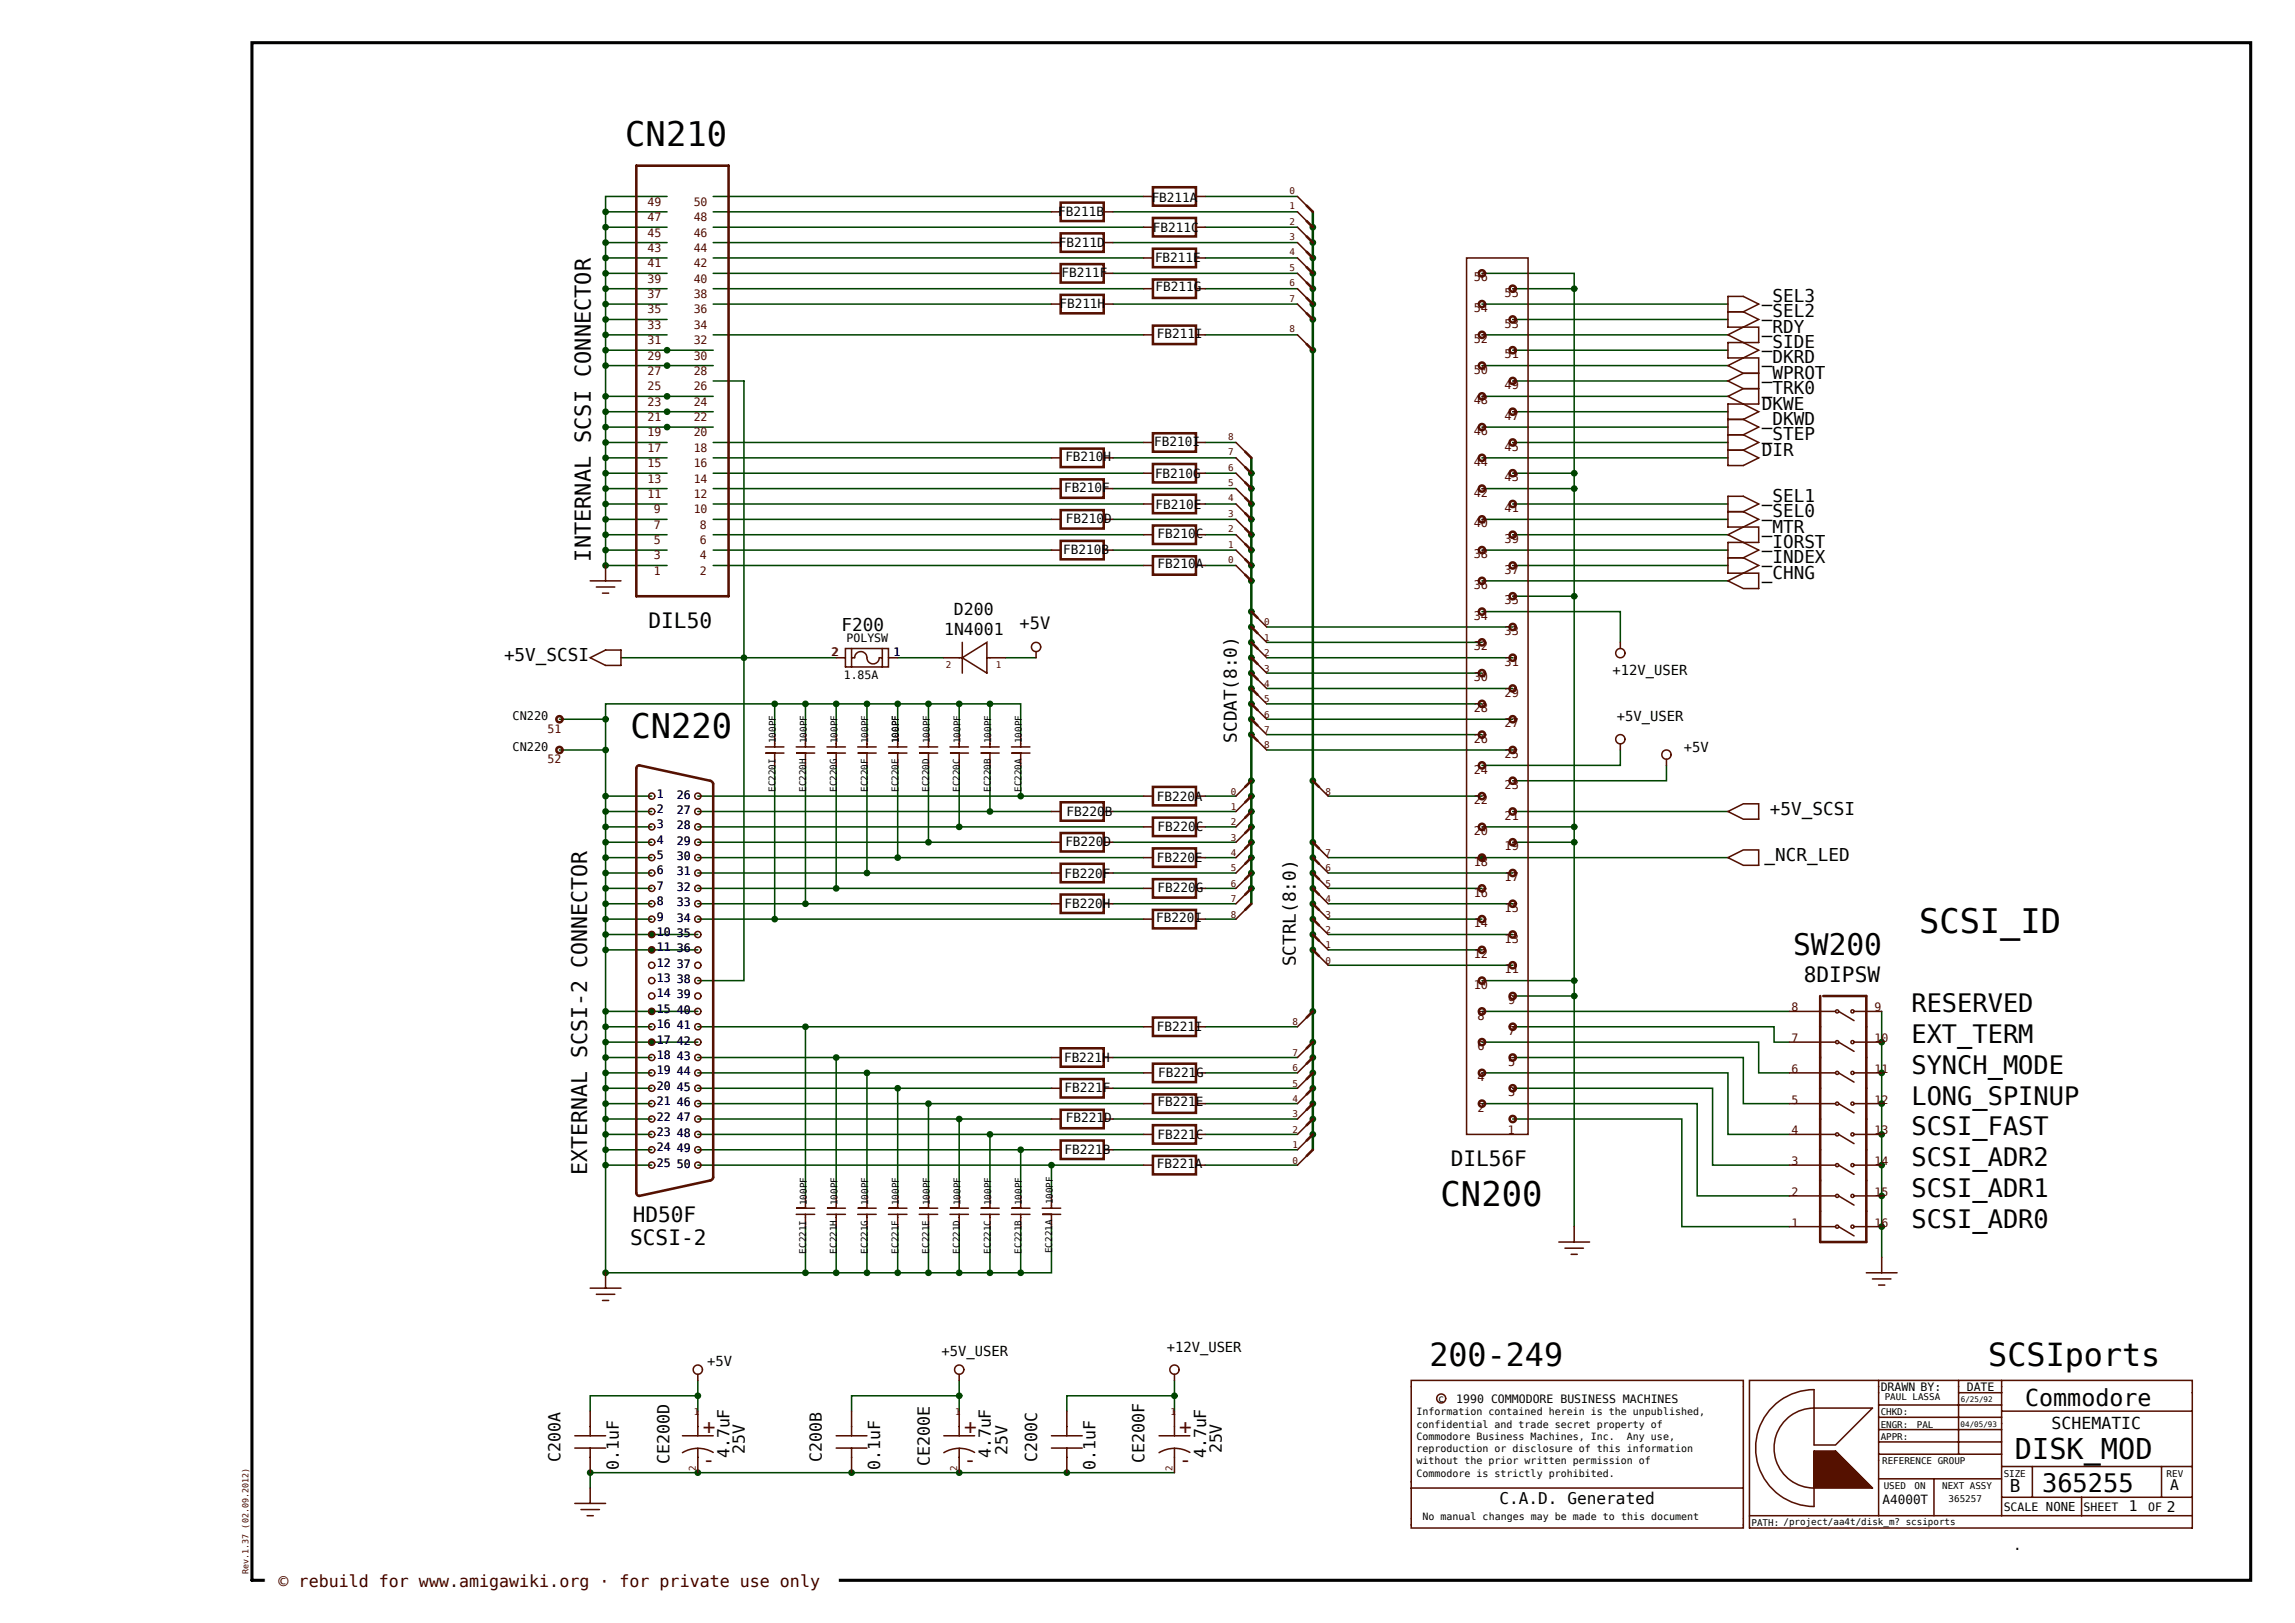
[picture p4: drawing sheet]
<svg xmlns="http://www.w3.org/2000/svg" width="420mm" height="297mm" viewBox="0 0 420 297" stroke-linecap="round" stroke-linejoin="round" font-family="sans-serif">
<defs><g id="words">
<g font-size="6.2">
<text x="114.4" y="26.8">CN210</text>
<text x="115.4" y="135.1">CN220</text>
<text x="351.2" y="170.7">SCSI_ID</text>
<text x="263.6" y="220.7">CN200</text>
</g>
<g font-size="5.8">
<text x="261.6" y="250">200-249</text>
<text x="363.9" y="250">SCSIports</text>
</g>
<text font-size="5.4" x="328.1" y="174.8">SW200</text>
<text font-size="5.2" x="368.7" y="267">DISK_MOD</text>
<g font-size="4.6">
<text x="349.8" y="185.3">RESERVED</text>
<text x="349.8" y="190.9">EXT_TERM</text>
<text x="349.8" y="196.5">SYNCH_MODE</text>
<text x="349.8" y="202.1">LONG_SPINUP</text>
<text x="349.8" y="207.8">SCSI_FAST</text>
<text x="349.8" y="213.4">SCSI_ADR2</text>
<text x="349.8" y="219">SCSI_ADR1</text>
<text x="349.8" y="224.7">SCSI_ADR0</text>
<text x="373.7" y="273.1">365255</text>
</g>
<text font-size="4.3" x="370.6" y="257.3">Commodore</text>
<text font-size="4" x="108.2" y="102.8" transform="rotate(-90 108.2 102.8)">INTERNAL SCSI CONNECTOR</text>
<g font-size="3.9">
<text x="118.7" y="114.9">DIL50</text>
<text x="330.1" y="179.6">8DIPSW</text>
<text x="107.5" y="215" transform="rotate(-90 107.5 215)">EXTERNAL SCSI-2 CONNECTOR</text>
<text x="265.5" y="213.4">DIL56F</text>
<text x="115.3" y="227.8">SCSI-2</text>
<text x="115.8" y="223.6">HD50F</text>
</g>
<g font-size="3.9" fill="#500">
<text x="128.6" y="262.4">+</text>
<text x="176.4" y="262.4">+</text>
<text x="215.8" y="262.4">+</text>
<text x="128.6" y="268.4">-</text>
<text x="176.4" y="268.4">-</text>
<text x="215.8" y="268.4">-</text>
</g>
<g font-size="3.2">
<text x="322.4" y="58.1">_SEL2</text>
<text x="322.4" y="55.3">_SEL3</text>
<text x="322.4" y="63.7">_SIDE</text>
<text x="322.4" y="60.9">_RDY</text>
<text x="322.4" y="69.3">_WPROT</text>
<text x="322.4" y="66.5">_DKRD</text>
<text x="322.4" y="77.8">_DKWD</text>
<text x="322.4" y="72.1">_TRK0</text>
<text x="322.4" y="75">DKWE</text>
<text x="322.4" y="83.4">DIR</text>
<text x="322.4" y="80.6">_STEP</text>
<text x="322.4" y="91.8">_SEL1</text>
<text x="322.4" y="94.7">_SEL0</text>
<text x="322.4" y="97.5">_MTR</text>
<text x="322.4" y="100.3">_IORST</text>
<text x="322.4" y="105.9">_CHNG</text>
<text x="322.4" y="103.1">_INDEX</text>
<text x="154" y="115.4">F200</text>
<text x="92.2" y="120.9">+5V_SCSI</text>
<text x="226.4" y="135.9" transform="rotate(-90 226.4 135.9)">SCDAT(8:0)</text>
<text x="323.9" y="149.1">+5V_SCSI</text>
<text x="322.9" y="157.5">_NCR_LED</text>
<text x="237.1" y="176.8" transform="rotate(-90 237.1 176.8)">SCTRL(8:0)</text>
<text x="367.8" y="273.1">B</text>
</g>
<text font-size="3.1" x="186.6" y="115.2">+5V</text>
<g font-size="3">
<text x="174.6" y="112.6">D200</text>
<text x="172.8" y="116.2">1N4001</text>
<text x="375.5" y="261.4">SCHEMATIC</text>
<text x="102.6" y="267.5" transform="rotate(-90 102.6 267.5)">C200A</text>
<text x="113.3" y="269" transform="rotate(-90 113.3 269)">0.1uF</text>
<text x="122.5" y="267.9" transform="rotate(-90 122.5 267.9)">CE200D</text>
<text x="133.5" y="266.9" transform="rotate(-90 133.5 266.9)">4.7uF</text>
<text x="136.3" y="266.1" transform="rotate(-90 136.3 266.1)">25V</text>
<text x="150.4" y="267.5" transform="rotate(-90 150.4 267.5)">C200B</text>
<text x="161.1" y="269" transform="rotate(-90 161.1 269)">0.1uF</text>
<text x="170.2" y="268.2" transform="rotate(-90 170.2 268.2)">CE200E</text>
<text x="181.4" y="266.9" transform="rotate(-90 181.4 266.9)">4.7uF</text>
<text x="184.4" y="266.2" transform="rotate(-90 184.4 266.2)">25V</text>
<text x="189.8" y="267.5" transform="rotate(-90 189.8 267.5)">C200C</text>
<text x="200.5" y="269" transform="rotate(-90 200.5 269)">0.1uF</text>
<text x="209.4" y="267.8" transform="rotate(-90 209.4 267.8)">CE200F</text>
<text x="220.7" y="266.9" transform="rotate(-90 220.7 266.9)">4.7uF</text>
<text x="223.6" y="266" transform="rotate(-90 223.6 266)">25V</text>
<text x="274.4" y="275.3">C.A.D. Generated</text>
</g>
<text font-size="3" fill="#300" x="51" y="290.4">© rebuild for www.amigawiki.org · for private use only</text>
<g font-size="2.7">
<text x="397.2" y="272.7">A</text>
<text x="389.6" y="276.6">1</text>
<text x="396.6" y="276.7">2</text>
</g>
<text font-size="2.6" x="368.4" y="283.7">.</text>
<g font-size="2.5">
<text x="295.1" y="123.6">+12V_USER</text>
<text x="295.9" y="132">+5V_USER</text>
<text x="308.1" y="137.6">+5V</text>
<text x="129.4" y="249.9">+5V</text>
<text x="172.3" y="248.1">+5V_USER</text>
<text x="213.5" y="247.4">+12V_USER</text>
</g>
<g font-size="2.3">
<text x="193.7" y="39.5">FB211B</text>
<text x="210.8" y="37">FB211A</text>
<text x="193.8" y="45.1">FB211D</text>
<text x="211" y="42.5">FB211C</text>
<text x="211.4" y="47.9">FB211E</text>
<text x="194.3" y="50.7">FB211F</text>
<text x="211.5" y="53.3">FB211G</text>
<text x="193.9" y="56.3">FB211H</text>
<text x="211.7" y="61.9">FB211I</text>
<text x="211.2" y="81.7">FB210I</text>
<text x="195" y="84.4">FB210H</text>
<text x="211.4" y="87.5">FB210G</text>
<text x="194.7" y="90.1">FB210F</text>
<text x="195.1" y="95.8">FB210D</text>
<text x="211.5" y="93.1">FB210E</text>
<text x="194.6" y="101.3">FB210B</text>
<text x="211.8" y="98.5">FB210C</text>
<text x="211.8" y="104">FB210A</text>
<text x="195.2" y="149.2">FB220B</text>
<text x="211.7" y="146.6">FB220A</text>
<text x="195" y="154.9">FB220D</text>
<text x="211.8" y="152">FB220C</text>
<text x="194.8" y="160.6">FB220F</text>
<text x="211.7" y="157.7">FB220E</text>
<text x="194.8" y="166.2">FB220H</text>
<text x="211.8" y="163.2">FB220G</text>
<text x="211.6" y="168.7">FB220I</text>
<text x="211.7" y="188.7">FB221I</text>
<text x="194.7" y="194.3">FB221H</text>
<text x="211.9" y="197.1">FB221G</text>
<text x="194.8" y="199.9">FB221F</text>
<text x="211.8" y="202.5">FB221E</text>
<text x="195.1" y="205.4">FB221D</text>
<text x="211.8" y="208.4">FB221C</text>
<text x="194.8" y="211.2">FB221B</text>
<text x="211.7" y="213.7">FB221A</text>
<text x="344.5" y="275.2">A4000T</text>
</g>
<g font-size="2.2" fill="#500">
<text x="269.7" y="51.5">56</text>
<text x="269.7" y="57.1">54</text>
<text x="275.3" y="59.9">53</text>
<text x="275.3" y="54.3">55</text>
<text x="269.7" y="62.8">52</text>
<text x="275.3" y="65.6">51</text>
<text x="269.7" y="68.4">50</text>
<text x="275.3" y="71.2">49</text>
<text x="269.7" y="74">48</text>
<text x="275.3" y="76.8">47</text>
<text x="269.7" y="79.6">46</text>
<text x="275.3" y="82.5">45</text>
<text x="269.7" y="85.3">44</text>
<text x="275.3" y="88.1">43</text>
<text x="269.7" y="90.9">42</text>
<text x="275.3" y="93.7">41</text>
<text x="269.7" y="96.5">40</text>
<text x="275.3" y="99.3">39</text>
<text x="269.7" y="107.8">36</text>
<text x="269.7" y="102.2">38</text>
<text x="275.3" y="105">37</text>
<text x="269.7" y="113.4">34</text>
<text x="275.3" y="110.6">35</text>
<text x="269.7" y="119">32</text>
<text x="275.3" y="116.2">33</text>
<text x="269.7" y="124.7">30</text>
<text x="275.3" y="121.9">31</text>
<text x="269.7" y="130.3">28</text>
<text x="275.3" y="127.5">29</text>
<text x="269.7" y="135.9">26</text>
<text x="275.3" y="133.1">27</text>
<text x="269.7" y="141.5">24</text>
<text x="275.3" y="138.7">25</text>
<text x="269.7" y="147.2">22</text>
<text x="275.3" y="144.4">23</text>
<text x="275.3" y="150">21</text>
<text x="269.7" y="152.8">20</text>
<text x="275.3" y="155.6">19</text>
<text x="269.7" y="158.4">18</text>
<text x="275.3" y="161.2">17</text>
<text x="269.7" y="164.1">16</text>
<text x="275.3" y="166.9">15</text>
<text x="269.7" y="169.7">14</text>
<text x="275.3" y="172.5">13</text>
<text x="269.7" y="175.3">12</text>
<text x="275.3" y="178.1">11</text>
<text x="269.7" y="180.9">10</text>
<text x="276" y="183.8">9</text>
<text x="270.4" y="186.6">8</text>
<text x="276" y="189.4">7</text>
<text x="270.4" y="197.8">4</text>
<text x="270.4" y="192.2">6</text>
<text x="276" y="195">5</text>
<text x="270.4" y="203.4">2</text>
<text x="276" y="200.6">3</text>
</g>
<g font-size="2.2">
<text x="93.8" y="131.8">CN220</text>
<text x="93.8" y="137.4">CN220</text>
</g>
<g font-size="2.1" fill="#500">
<text x="118.5" y="37.7">49</text>
<text x="118.5" y="40.5">47</text>
<text x="127" y="40.5">48</text>
<text x="127" y="37.7">50</text>
<text x="118.5" y="43.3">45</text>
<text x="118.5" y="46.1">43</text>
<text x="127" y="46.1">44</text>
<text x="127" y="43.3">46</text>
<text x="118.5" y="48.9">41</text>
<text x="118.5" y="51.7">39</text>
<text x="127" y="51.7">40</text>
<text x="127" y="48.9">42</text>
<text x="118.5" y="54.5">37</text>
<text x="118.5" y="57.4">35</text>
<text x="127" y="57.4">36</text>
<text x="127" y="54.5">38</text>
<text x="118.5" y="60.2">33</text>
<text x="118.5" y="63">31</text>
<text x="118.5" y="65.8">29</text>
<text x="127" y="65.8">30</text>
<text x="127" y="63">32</text>
<text x="127" y="60.2">34</text>
<text x="118.5" y="71.4">25</text>
<text x="118.5" y="68.6">27</text>
<text x="127" y="68.6">28</text>
<text x="127" y="71.4">26</text>
<text x="118.5" y="74.2">23</text>
<text x="118.5" y="77.1">21</text>
<text x="127" y="77.1">22</text>
<text x="127" y="74.2">24</text>
<text x="118.5" y="79.9">19</text>
<text x="118.5" y="82.7">17</text>
<text x="127" y="82.7">18</text>
<text x="127" y="79.9">20</text>
<text x="118.5" y="85.5">15</text>
<text x="118.5" y="88.3">13</text>
<text x="127" y="88.3">14</text>
<text x="127" y="85.5">16</text>
<text x="118.5" y="91.1">11</text>
<text x="119.6" y="93.9">9</text>
<text x="127" y="93.9">10</text>
<text x="127" y="91.1">12</text>
<text x="119.6" y="99.6">5</text>
<text x="119.6" y="96.7">7</text>
<text x="128.1" y="96.7">8</text>
<text x="128.1" y="99.6">6</text>
<text x="119.6" y="105.2">1</text>
<text x="119.6" y="102.4">3</text>
<text x="128.1" y="102.4">4</text>
<text x="128.1" y="105.2">2</text>
<text x="152.1" y="120">2</text>
<text x="163.5" y="120">1</text>
<text x="100.2" y="134.1">51</text>
<text x="100.2" y="139.7">52</text>
<text x="120.2" y="146">1</text>
<text x="120.2" y="148.8">2</text>
<text x="123.9" y="148.9">27</text>
<text x="123.9" y="146.1">26</text>
<text x="120.2" y="151.6">3</text>
<text x="120.2" y="154.4">4</text>
<text x="123.9" y="151.8">28</text>
<text x="123.9" y="154.6">29</text>
<text x="120.2" y="157.2">5</text>
<text x="120.2" y="160">6</text>
<text x="123.9" y="157.4">30</text>
<text x="123.9" y="160.2">31</text>
<text x="120.2" y="162.8">7</text>
<text x="120.2" y="165.7">8</text>
<text x="123.9" y="165.8">33</text>
<text x="123.9" y="163">32</text>
<text x="120.2" y="168.5">9</text>
<text x="120.2" y="171.3">10</text>
<text x="123.9" y="171.5">35</text>
<text x="123.9" y="168.6">34</text>
<text x="120.2" y="174.1">11</text>
<text x="120.2" y="179.7">13</text>
<text x="120.2" y="176.9">12</text>
<text x="123.9" y="174.3">36</text>
<text x="123.9" y="179.9">38</text>
<text x="123.9" y="177.1">37</text>
<text x="120.2" y="185.4">15</text>
<text x="120.2" y="182.5">14</text>
<text x="123.9" y="185.5">40</text>
<text x="123.9" y="182.7">39</text>
<text x="327.9" y="185.1">8</text>
<text x="343" y="185.1">9</text>
<text x="120.2" y="188.2">16</text>
<text x="120.2" y="191">17</text>
<text x="123.9" y="191.1">42</text>
<text x="123.9" y="188.3">41</text>
<text x="327.9" y="190.7">7</text>
<text x="343" y="190.7">10</text>
<text x="120.2" y="193.8">18</text>
<text x="120.2" y="196.6">19</text>
<text x="123.9" y="194">43</text>
<text x="123.9" y="196.8">44</text>
<text x="327.9" y="196.4">6</text>
<text x="343" y="196.4">11</text>
<text x="120.2" y="199.4">20</text>
<text x="120.2" y="202.2">21</text>
<text x="123.9" y="199.6">45</text>
<text x="123.9" y="202.4">46</text>
<text x="327.9" y="202">5</text>
<text x="343" y="202">12</text>
<text x="120.2" y="205">22</text>
<text x="120.2" y="207.9">23</text>
<text x="123.9" y="208">48</text>
<text x="123.9" y="205.2">47</text>
<text x="275.9" y="207.6">1</text>
<text x="327.9" y="207.6">4</text>
<text x="343" y="207.6">13</text>
<text x="120.2" y="210.7">24</text>
<text x="120.2" y="213.5">25</text>
<text x="123.9" y="213.7">50</text>
<text x="123.9" y="210.8">49</text>
<text x="327.9" y="213.2">3</text>
<text x="343" y="213.2">14</text>
<text x="327.9" y="218.9">2</text>
<text x="343" y="218.9">15</text>
<text x="327.9" y="224.5">1</text>
<text x="343" y="224.5">16</text>
</g>
<g font-size="2.1">
<text x="154.9" y="117.5">POLYSW</text>
<text x="154.4" y="124.3">1.85A</text>
<text x="266.5" y="256.7">1990 COMMODORE BUSINESS MACHINES</text>
<text x="344.2" y="254.5">DRAWN BY:</text>
<text x="359.9" y="254.5">DATE</text>
<text x="366.7" y="276.4">SCALE NONE</text>
<text x="381.3" y="276.4">SHEET</text>
<text x="393.1" y="276.4">OF</text>
</g>
<g font-size="1.8">
<text x="263.2" y="256.5">c</text>
<text x="259.2" y="259">Information contained herein is the unpublished,</text>
<text x="259.2" y="261.2">confidential and trade secret property of</text>
<text x="259.2" y="263.5">Commodore Business Machines, Inc.</text>
<text x="297.7" y="263.5">Any use,</text>
<text x="259.2" y="265.7">reproduction or disclosure of this information</text>
<text x="259.2" y="268">without the prior written permission of</text>
<text x="259.2" y="270.2">Commodore is strictly prohibited.</text>
<text x="260.3" y="278.1">No manual changes may be made to this document</text>
</g>
<g font-size="1.7" fill="#500">
<text x="236" y="35.5">0</text>
<text x="236" y="41.1">2</text>
<text x="236" y="38.3">1</text>
<text x="236" y="46.7">4</text>
<text x="236" y="43.9">3</text>
<text x="236" y="52.4">6</text>
<text x="236" y="49.6">5</text>
<text x="236" y="55.2">7</text>
<text x="236" y="60.8">8</text>
<text x="224.7" y="83.3">7</text>
<text x="224.7" y="80.5">8</text>
<text x="224.7" y="88.9">5</text>
<text x="224.7" y="86.1">6</text>
<text x="224.7" y="94.6">3</text>
<text x="224.7" y="91.8">4</text>
<text x="224.7" y="100.2">1</text>
<text x="224.7" y="97.4">2</text>
<text x="224.7" y="103">0</text>
<text x="231.3" y="117.3">1</text>
<text x="231.3" y="114.5">0</text>
<text x="173.1" y="122.3">2</text>
<text x="182.2" y="122.3">1</text>
<text x="231.3" y="125.7">4</text>
<text x="231.3" y="122.9">3</text>
<text x="231.3" y="120.1">2</text>
<text x="231.3" y="131.3">6</text>
<text x="231.3" y="128.5">5</text>
<text x="231.3" y="137">8</text>
<text x="231.3" y="134.1">7</text>
<text x="225.3" y="148.2">1</text>
<text x="225.3" y="145.4">0</text>
<text x="242.6" y="145.4">8</text>
<text x="225.3" y="153.8">3</text>
<text x="225.3" y="151">2</text>
<text x="225.3" y="159.5">5</text>
<text x="225.3" y="156.7">4</text>
<text x="242.6" y="159.5">6</text>
<text x="242.6" y="156.7">7</text>
<text x="225.3" y="167.9">8</text>
<text x="225.3" y="165.1">7</text>
<text x="225.3" y="162.3">6</text>
<text x="242.6" y="167.9">3</text>
<text x="242.6" y="165.1">4</text>
<text x="242.6" y="162.3">5</text>
<text x="242.6" y="173.5">1</text>
<text x="242.6" y="170.7">2</text>
<text x="242.6" y="176.4">0</text>
<text x="236.5" y="187.6">8</text>
<text x="236.5" y="196">6</text>
<text x="236.5" y="193.2">7</text>
<text x="236.5" y="201.7">4</text>
<text x="236.5" y="198.9">5</text>
<text x="236.5" y="207.3">2</text>
<text x="236.5" y="204.5">3</text>
<text x="236.5" y="212.9">0</text>
<text x="236.5" y="210.1">1</text>
<text x="127" y="259">1</text>
<text x="174.8" y="259">1</text>
<text x="214.2" y="259">1</text>
<text x="127.3" y="269.1" transform="rotate(-90 127.3 269.1)">2</text>
<text x="175.2" y="269.1" transform="rotate(-90 175.2 269.1)">2</text>
<text x="214.6" y="269.1" transform="rotate(-90 214.6 269.1)">2</text>
</g>
<g font-size="1.7">
<text x="142" y="136" transform="rotate(-90 142 136)">100PF</text>
<text x="147.6" y="136" transform="rotate(-90 147.6 136)">100PF</text>
<text x="153.3" y="136" transform="rotate(-90 153.3 136)">100PF</text>
<text x="158.9" y="136" transform="rotate(-90 158.9 136)">100PF</text>
<text x="164.5" y="136" transform="rotate(-90 164.5 136)">100PF</text>
<text x="170.1" y="136" transform="rotate(-90 170.1 136)">100PF</text>
<text x="175.8" y="136" transform="rotate(-90 175.8 136)">100PF</text>
<text x="181.4" y="136" transform="rotate(-90 181.4 136)">100PF</text>
<text x="187" y="136" transform="rotate(-90 187 136)">100PF</text>
<text x="141.9" y="144.9" transform="rotate(-90 141.9 144.9)">EC220I</text>
<text x="147.5" y="144.9" transform="rotate(-90 147.5 144.9)">EC220H</text>
<text x="153.2" y="144.9" transform="rotate(-90 153.2 144.9)">EC220G</text>
<text x="158.8" y="144.9" transform="rotate(-90 158.8 144.9)">EC220F</text>
<text x="164.4" y="144.9" transform="rotate(-90 164.4 144.9)">EC220E</text>
<text x="170" y="144.9" transform="rotate(-90 170 144.9)">EC220D</text>
<text x="175.7" y="144.9" transform="rotate(-90 175.7 144.9)">EC220C</text>
<text x="181.3" y="144.9" transform="rotate(-90 181.3 144.9)">EC220B</text>
<text x="186.9" y="144.9" transform="rotate(-90 186.9 144.9)">EC220A</text>
<text x="147.6" y="220.5" transform="rotate(-90 147.6 220.5)">100PF</text>
<text x="153.3" y="220.5" transform="rotate(-90 153.3 220.5)">100PF</text>
<text x="158.9" y="220.5" transform="rotate(-90 158.9 220.5)">100PF</text>
<text x="164.5" y="220.5" transform="rotate(-90 164.5 220.5)">100PF</text>
<text x="170.1" y="220.5" transform="rotate(-90 170.1 220.5)">100PF</text>
<text x="175.8" y="220.5" transform="rotate(-90 175.8 220.5)">100PF</text>
<text x="181.4" y="220.5" transform="rotate(-90 181.4 220.5)">100PF</text>
<text x="187" y="220.5" transform="rotate(-90 187 220.5)">100PF</text>
<text x="192.7" y="220.4" transform="rotate(-90 192.7 220.4)">100PF</text>
<text x="147.5" y="229.4" transform="rotate(-90 147.5 229.4)">EC221I</text>
<text x="153.2" y="229.4" transform="rotate(-90 153.2 229.4)">EC221H</text>
<text x="158.8" y="229.4" transform="rotate(-90 158.8 229.4)">EC221G</text>
<text x="164.4" y="229.4" transform="rotate(-90 164.4 229.4)">EC221F</text>
<text x="170" y="229.4" transform="rotate(-90 170 229.4)">EC221E</text>
<text x="175.7" y="229.4" transform="rotate(-90 175.7 229.4)">EC221D</text>
<text x="181.3" y="229.4" transform="rotate(-90 181.3 229.4)">EC221C</text>
<text x="186.9" y="229.4" transform="rotate(-90 186.9 229.4)">EC221B</text>
<text x="192.6" y="229.3" transform="rotate(-90 192.6 229.3)">EC221A</text>
<text x="344.9" y="256.2">PAUL LASSA</text>
<text x="344.2" y="263.5">APPR:</text>
<text x="344.2" y="261.2">ENGR:</text>
<text x="344.2" y="259">CHKD:</text>
<text x="350.8" y="261.3">PAL</text>
<text x="344.5" y="268">REFERENCE GROUP</text>
<text x="344.7" y="272.5">USED</text>
<text x="350.4" y="272.5">ON</text>
<text x="355.4" y="272.5">NEXT ASSY</text>
<text x="356.6" y="274.9">365257</text>
<text x="366.7" y="270.2">SIZE</text>
<text x="396.5" y="270.2">REV</text>
<text x="320.5" y="279.2">PATH: /project/aa4t/disk_m? scsiports</text>
</g>
<text font-size="1.5" fill="#300" x="45.5" y="288" transform="rotate(-90 45.5 288)">Rev.1.37 (02.09.2012)</text>
<g font-size="1.4">
<text x="358.9" y="256.6">6/25/92</text>
<text x="358.8" y="261">04/05/93</text>
</g>
</g></defs>
<path d="M46.1 7.8h365.8v281.4h-365.8z" fill="#fff" stroke="#fff" stroke-width=".19"/>
<path d="M46.1 7.8h365.8v281.4h-365.8z" fill="none" stroke="#000" stroke-width=".56"/>
<g fill="#040" stroke="#040" stroke-width=".28">
<circle cx="240.3" cy="47.2" r=".47"/>
<circle cx="240.3" cy="50" r=".47"/>
<circle cx="240.3" cy="52.8" r=".47"/>
<circle cx="240.3" cy="64.1" r=".47"/>
<circle cx="240.3" cy="185.1" r=".47"/>
<circle cx="240.3" cy="190.7" r=".47"/>
<circle cx="240.3" cy="193.5" r=".47"/>
<circle cx="240.3" cy="202" r=".47"/>
<circle cx="240.3" cy="204.8" r=".47"/>
<circle cx="240.3" cy="207.6" r=".47"/>
<circle cx="240.3" cy="199.1" r=".47"/>
<circle cx="240.3" cy="196.3" r=".47"/>
<circle cx="240.3" cy="58.5" r=".47"/>
<circle cx="240.3" cy="55.6" r=".47"/>
<circle cx="240.3" cy="44.4" r=".47"/>
<circle cx="240.3" cy="41.6" r=".47"/>
<circle cx="229" cy="89.4" r=".47"/>
<circle cx="229" cy="100.7" r=".47"/>
<circle cx="229" cy="103.5" r=".47"/>
<circle cx="229" cy="142.9" r=".47"/>
<circle cx="229" cy="145.7" r=".47"/>
<circle cx="229" cy="148.5" r=".47"/>
<circle cx="229" cy="151.3" r=".47"/>
<circle cx="229" cy="154.1" r=".47"/>
<circle cx="229" cy="156.9" r=".47"/>
<circle cx="229" cy="159.8" r=".47"/>
<circle cx="229" cy="162.6" r=".47"/>
<circle cx="229" cy="106.3" r=".47"/>
<circle cx="229" cy="97.9" r=".47"/>
<circle cx="229" cy="95" r=".47"/>
<circle cx="229" cy="92.2" r=".47"/>
<circle cx="229" cy="86.6" r=".47"/>
<circle cx="181.2" cy="148.5" r=".47"/>
<circle cx="153" cy="162.6" r=".47"/>
<circle cx="175.5" cy="204.8" r=".47"/>
<circle cx="164.3" cy="156.9" r=".47"/>
<circle cx="164.3" cy="199.1" r=".47"/>
<circle cx="192.4" cy="213.2" r=".47"/>
<circle cx="175.5" cy="151.3" r=".47"/>
<circle cx="110.8" cy="232.9" r=".47"/>
<circle cx="147.4" cy="165.4" r=".47"/>
<circle cx="136.1" cy="120.4" r=".47"/>
<circle cx="153" cy="193.5" r=".47"/>
<circle cx="181.2" cy="207.6" r=".47"/>
<circle cx="186.8" cy="145.7" r=".47"/>
<circle cx="158.7" cy="159.8" r=".47"/>
<circle cx="147.4" cy="187.9" r=".47"/>
<circle cx="169.9" cy="202" r=".47"/>
<circle cx="169.9" cy="154.1" r=".47"/>
<circle cx="141.8" cy="168.2" r=".47"/>
<circle cx="110.8" cy="103.5" r=".47"/>
<circle cx="110.8" cy="100.7" r=".47"/>
<circle cx="110.8" cy="97.9" r=".47"/>
<circle cx="110.8" cy="95" r=".47"/>
<circle cx="110.8" cy="92.2" r=".47"/>
<circle cx="110.8" cy="89.4" r=".47"/>
<circle cx="110.8" cy="86.6" r=".47"/>
<circle cx="110.8" cy="83.8" r=".47"/>
<circle cx="110.8" cy="81" r=".47"/>
<circle cx="122.1" cy="78.2" r=".47"/>
<circle cx="110.8" cy="78.2" r=".47"/>
<circle cx="122.1" cy="75.3" r=".47"/>
<circle cx="110.8" cy="75.3" r=".47"/>
<circle cx="122.1" cy="72.5" r=".47"/>
<circle cx="110.8" cy="72.5" r=".47"/>
<circle cx="122.1" cy="66.9" r=".47"/>
<circle cx="110.8" cy="66.9" r=".47"/>
<circle cx="122.1" cy="64.1" r=".47"/>
<circle cx="110.8" cy="64.1" r=".47"/>
<circle cx="110.8" cy="61.3" r=".47"/>
<circle cx="110.8" cy="58.5" r=".47"/>
<circle cx="110.8" cy="55.6" r=".47"/>
<circle cx="110.8" cy="52.8" r=".47"/>
<circle cx="110.8" cy="50" r=".47"/>
<circle cx="110.8" cy="47.2" r=".47"/>
<circle cx="110.8" cy="44.4" r=".47"/>
<circle cx="110.8" cy="41.6" r=".47"/>
<circle cx="110.8" cy="38.8" r=".47"/>
<circle cx="158.7" cy="196.3" r=".47"/>
<circle cx="110.8" cy="148.5" r=".47"/>
<circle cx="110.8" cy="151.3" r=".47"/>
<circle cx="110.8" cy="154.1" r=".47"/>
<circle cx="110.8" cy="156.9" r=".47"/>
<circle cx="110.8" cy="159.8" r=".47"/>
<circle cx="110.8" cy="162.6" r=".47"/>
<circle cx="110.8" cy="165.4" r=".47"/>
<circle cx="110.8" cy="168.2" r=".47"/>
<circle cx="119.3" cy="171" r=".47"/>
<circle cx="110.8" cy="171" r=".47"/>
<circle cx="119.3" cy="173.8" r=".47"/>
<circle cx="110.8" cy="173.8" r=".47"/>
<circle cx="119.3" cy="185.1" r=".47"/>
<circle cx="110.8" cy="185.1" r=".47"/>
<circle cx="110.8" cy="187.9" r=".47"/>
<circle cx="119.3" cy="190.7" r=".47"/>
<circle cx="110.8" cy="190.7" r=".47"/>
<circle cx="110.8" cy="193.5" r=".47"/>
<circle cx="110.8" cy="196.3" r=".47"/>
<circle cx="110.8" cy="199.1" r=".47"/>
<circle cx="110.8" cy="202" r=".47"/>
<circle cx="110.8" cy="204.8" r=".47"/>
<circle cx="110.8" cy="207.6" r=".47"/>
<circle cx="110.8" cy="210.4" r=".47"/>
<circle cx="110.8" cy="213.2" r=".47"/>
<circle cx="153" cy="232.9" r=".47"/>
<circle cx="158.7" cy="232.9" r=".47"/>
<circle cx="164.3" cy="232.9" r=".47"/>
<circle cx="169.9" cy="232.9" r=".47"/>
<circle cx="175.5" cy="232.9" r=".47"/>
<circle cx="181.2" cy="232.9" r=".47"/>
<circle cx="186.8" cy="232.9" r=".47"/>
<circle cx="147.4" cy="232.9" r=".47"/>
<circle cx="110.8" cy="145.7" r=".47"/>
<circle cx="181.2" cy="128.8" r=".47"/>
<circle cx="175.5" cy="128.8" r=".47"/>
<circle cx="169.9" cy="128.8" r=".47"/>
<circle cx="164.3" cy="128.8" r=".47"/>
<circle cx="158.7" cy="128.8" r=".47"/>
<circle cx="153" cy="128.8" r=".47"/>
<circle cx="147.4" cy="128.8" r=".47"/>
<circle cx="141.8" cy="128.8" r=".47"/>
<circle cx="186.8" cy="210.4" r=".47"/>
<circle cx="240.3" cy="173.8" r=".47"/>
<circle cx="229" cy="134.4" r=".47"/>
<circle cx="229" cy="111.9" r=".47"/>
<circle cx="127.7" cy="269.5" r=".47"/>
<circle cx="110.8" cy="137.2" r=".47"/>
<circle cx="108" cy="269.5" r=".47"/>
<circle cx="127.7" cy="255.4" r=".47"/>
<circle cx="175.5" cy="255.4" r=".47"/>
<circle cx="214.9" cy="255.4" r=".47"/>
<circle cx="195.2" cy="269.5" r=".47"/>
<circle cx="175.5" cy="269.5" r=".47"/>
<circle cx="155.8" cy="269.5" r=".47"/>
<circle cx="229" cy="131.6" r=".47"/>
<circle cx="110.8" cy="131.6" r=".47"/>
<circle cx="229" cy="128.8" r=".47"/>
<circle cx="229" cy="126" r=".47"/>
<circle cx="229" cy="123.2" r=".47"/>
<circle cx="229" cy="120.4" r=".47"/>
<circle cx="229" cy="117.5" r=".47"/>
<circle cx="229" cy="114.7" r=".47"/>
<circle cx="240.3" cy="171" r=".47"/>
<circle cx="240.3" cy="168.2" r=".47"/>
<circle cx="240.3" cy="165.4" r=".47"/>
<circle cx="240.3" cy="162.6" r=".47"/>
<circle cx="240.3" cy="159.8" r=".47"/>
<circle cx="240.3" cy="156.9" r=".47"/>
<circle cx="240.3" cy="154.1" r=".47"/>
<circle cx="240.3" cy="142.9" r=".47"/>
<circle cx="271.2" cy="156.9" r=".47"/>
<circle cx="288.1" cy="182.3" r=".47"/>
<circle cx="288.1" cy="179.5" r=".47"/>
<circle cx="288.1" cy="154.1" r=".47"/>
<circle cx="288.1" cy="151.3" r=".47"/>
<circle cx="288.1" cy="109.1" r=".47"/>
<circle cx="288.1" cy="89.4" r=".47"/>
<circle cx="288.1" cy="86.6" r=".47"/>
<circle cx="288.1" cy="52.8" r=".47"/>
<circle cx="344.4" cy="190.7" r=".47"/>
<circle cx="344.4" cy="196.3" r=".47"/>
<circle cx="344.4" cy="224.5" r=".47"/>
<circle cx="344.4" cy="218.8" r=".47"/>
<circle cx="344.4" cy="213.2" r=".47"/>
<circle cx="344.4" cy="207.6" r=".47"/>
<circle cx="344.4" cy="202" r=".47"/>
</g>
<g fill="none" stroke="#040" stroke-width=".28">
<path d="M110.8 38.8h11.3M122.1 36h-11.3v64.7M130.5 36h78.8M130.5 38.8h61.9M203.7 38.8h33.7M220.6 36h16.8M110.8 55.6h11.3M110.8 52.8h11.3M110.8 50h11.3M110.8 47.2h11.3M110.8 44.4h11.3M110.8 41.6h11.3"/>
<path d="M110.8 58.5h11.3M130.5 55.6h61.9M130.5 52.8h78.8M130.5 50h61.9M130.5 47.2h78.8M130.5 44.4h61.9M130.5 41.6h78.8M203.7 55.6h33.7M203.7 50h33.7M203.7 44.4h33.7M220.6 52.8h16.8M220.6 47.2h16.8"/>
<path d="M220.6 41.6h16.8M271.2 50h16.9v174.5M271.2 55.6h45M276.8 52.8h11.3M276.8 58.5h39.4M110.8 61.3h11.3M110.8 64.1h19.7M110.8 66.9h19.7M110.8 72.5h19.7M110.8 75.3h19.7M110.8 78.2h19.7M130.5 69.7h5.6v109.8h-8.4"/>
<path d="M130.5 61.3h78.8M220.6 61.3h16.8M271.2 61.3h45M271.2 66.9h45M271.2 72.5h45M271.2 78.2h45M276.8 64.1h39.4M276.8 75.3h39.4M276.8 69.7h39.4M110.8 92.2h11.3M110.8 97.9h11.3M110.8 83.8h11.3"/>
<path d="M110.8 89.4h11.3M110.8 81h11.3M110.8 86.6h11.3M110.8 95h11.3M130.5 92.2h78.8M130.5 97.9h78.8M130.5 83.8h61.9M130.5 89.4h61.9M130.5 81h78.8M130.5 86.6h78.8M130.5 95h61.9M203.7 83.8h22.5"/>
<path d="M203.7 89.4h22.5M203.7 95h22.5M220.6 92.2h5.6M220.6 97.9h5.6M220.6 81h5.6M220.6 86.6h5.6M271.2 83.8h45M271.2 89.4h16.9M271.2 95h45M276.8 92.2h39.4M276.8 97.9h39.4M276.8 81h39.4"/>
<path d="M276.8 86.6h11.3M122.1 100.7h-11.3v2.8h11.3M130.5 103.5h78.8M130.5 100.7h61.9M203.7 100.7h22.5M220.6 103.5h5.6M231.8 117.5h39.4M231.8 114.7h45M271.2 111.9h25.3v5.6M271.2 100.7h45M271.2 106.3h45M276.8 103.5h39.4"/>
<path d="M276.8 109.1h11.3M102.4 131.6h8.4M102.4 137.2h8.4M113.6 120.4h39.4M141.8 128.8v5.6M147.4 128.8v5.6M153 128.8v5.6M158.7 128.8v5.6M164.3 128.8v5.6M164.3 120.4h8.4M169.9 128.8v5.6M175.5 128.8v5.6"/>
<path d="M181.2 128.8v5.6M184 120.4h5.6M186.8 134.4v-5.6h-76v104.1h81.6v-8.4M231.8 120.4h45M231.8 131.6h45M231.8 137.2h45M231.8 126h45M231.8 134.4h39.4M231.8 128.8h39.4M231.8 123.2h39.4M296.5 137.2v2.9h-25.3M110.8 151.3h8.5"/>
<path d="M110.8 148.5h8.5M110.8 156.9h8.5M110.8 154.1h8.5M110.8 145.7h8.5M110.8 159.8h8.5M127.7 151.3h81.6M127.7 148.5h64.7M127.7 156.9h81.6M127.7 154.1h64.7M127.7 145.7h81.6M127.7 159.8h64.7M141.8 140.1v28.1h67.5"/>
<path d="M147.4 140.1v25.3M153 140.1v22.5M158.7 140.1v19.7M164.3 140.1v16.8M169.9 140.1v14M175.5 140.1v11.2M181.2 140.1v8.4M186.8 140.1v5.6M203.7 148.5h22.5M203.7 154.1h22.5M203.7 159.8h22.5M220.6 151.3h5.6"/>
<path d="M220.6 156.9h5.6M220.6 145.7h5.6M243.1 156.9h73.1M243.1 145.7h28.1M243.1 159.8h33.7M271.2 151.3h16.9M276.8 148.5h39.4M276.8 154.1h11.3M305 140.1v2.8h-28.2M110.8 162.6h8.5M110.8 165.4h8.5M110.8 171h16.9"/>
<path d="M110.8 168.2h8.5M110.8 173.8h16.9M127.7 162.6h81.6M127.7 165.4h64.7M127.7 168.2h14.1M203.7 165.4h22.5M220.6 162.6h5.6M220.6 168.2h5.6M243.1 162.6h28.1M243.1 165.4h33.7M243.1 171h33.7M243.1 168.2h28.1"/>
<path d="M243.1 173.8h28.1M243.1 176.6h33.7M271.2 179.5h16.9M110.8 199.1h8.5M110.8 196.3h8.5M110.8 193.5h8.5M110.8 187.9h8.5M110.8 185.1h16.9M110.8 190.7h16.9M127.7 199.1h36.6M127.7 196.3h31M127.7 193.5h25.3"/>
<path d="M127.7 187.9h19.7M192.4 199.1h-28.1v19.7M192.4 193.5h-39.4v25.3M203.7 199.1h33.7M203.7 193.5h33.7M209.3 187.9h-61.9v30.9M209.3 196.3h-50.6v22.5M220.6 196.3h16.8M220.6 187.9h16.8M271.2 190.7h50.7v5.6h5.6M271.2 196.3h45v11.3h11.3M271.2 185.1h56.3"/>
<path d="M276.8 187.9h47.9v2.8h2.8M276.8 193.5h42.2v8.5h8.5M276.8 199.1h36.6v14.1h14.1M276.8 182.3h11.3M344.4 185.1v45M110.8 213.2h8.5M110.8 210.4h8.5M110.8 207.6h8.5M110.8 204.8h8.5M110.8 202h8.5M127.7 213.2h64.7v5.6M127.7 210.4h64.7"/>
<path d="M127.7 207.6h53.5M127.7 204.8h47.8M127.7 202h42.2M186.8 210.4v8.4M192.4 204.8h-16.9v14M192.4 213.2h16.9M203.7 210.4h33.7M203.7 204.8h33.7M209.3 207.6h-28.1v11.2M209.3 202h-39.4v16.8M220.6 213.2h16.8M220.6 207.6h16.8"/>
<path d="M220.6 202h16.8M271.2 202h39.4v16.8h16.9M276.8 204.8h31v19.7h19.7M147.4 224.5v8.4M153 224.5v8.4M158.7 224.5v8.4M164.3 224.5v8.4M169.9 224.5v8.4M175.5 224.5v8.4M181.2 224.5v8.4M186.8 224.5v8.4M108 258.2v-2.8h19.7v2.8"/>
<path d="M127.7 252.6v2.8M155.8 258.2v-2.8h19.7v2.8M175.5 252.6v2.8M214.9 255.4h-19.7v2.8M214.9 252.6v5.6M214.9 269.5h-106.9v2.8"/>
</g>
<path d="M240.3 38.8v171.6M229 83.8v81.6" fill="none" stroke="#040" stroke-width=".47"/>
<g fill="none" stroke="#510" stroke-width=".28">
<path d="M237.4 38.8l1.7 1.7M237.4 36l1.7 1.6M237.4 55.6l1.7 1.7M237.4 52.8l1.7 1.7M237.4 50l1.7 1.7M237.4 47.2l1.7 1.7M237.4 44.4l1.7 1.7M237.4 41.6l1.7 1.7M316.2 54.2h2.8l2.9 1.4-2.9 1.5 2.9 1.4-2.9 1.4h-2.8zM316.2 57.1h2.8M237.4 61.3l1.7 1.7M316.2 61.3l2.8-1.4h2.9v2.8h-2.9z"/>
<path d="M316.2 66.9l2.8-1.4h2.9v2.8h-2.9zM316.2 69.7l2.8-1.4h2.9v2.8h-2.9zM316.2 72.5l2.8-1.4h2.9v2.8h-2.9zM316.2 62.7h2.8l2.9 1.4-2.9 1.4h-2.8zM316.2 76.8h2.8M316.2 79.6h2.8M319 76.8l2.9-1.5-2.9-1.4h-2.8v8.5h2.8l2.9-1.4-2.9-1.4M319 76.8l2.9 1.4-2.9 1.4M226.2 97.9l1.7 1.6M226.2 95l1.7 1.7M226.2 92.2l1.7 1.7M226.2 89.4l1.7 1.7"/>
<path d="M226.2 86.6l1.7 1.7M226.2 83.8l1.7 1.7M226.2 81l1.7 1.7M316.2 97.9l2.8-1.5h2.9v2.9h-2.9zM316.2 90.8h2.8l2.9 1.4-2.9 1.4 2.9 1.4-2.9 1.4h-2.8zM316.2 99.3h2.8l2.9 1.4-2.9 1.4 2.9 1.4-2.9 1.4h-2.8zM316.2 93.6h2.8M226.2 103.5l1.7 1.7M226.2 100.7l1.7 1.7M316.2 106.3l2.8-1.4h2.9v2.8h-2.9zM316.2 102.1h2.8M227.9 158.1l-1.7 1.7"/>
<path d="M227.9 155.3l-1.7 1.6M227.9 152.4l-1.7 1.7M227.9 149.6l-1.7 1.7M227.9 146.8l-1.7 1.7M227.9 144l-1.7 1.7M316.2 148.5l2.8-1.4h2.9v2.8h-2.9zM316.2 156.9l2.8-1.4h2.9v2.8h-2.9zM227.9 166.5l-1.7 1.7M227.9 163.7l-1.7 1.7M227.9 160.9l-1.7 1.7M239.1 197.5l-1.7 1.6M239.1 194.6l-1.7 1.7"/>
<path d="M239.1 191.8l-1.7 1.7M239.1 186.2l-1.7 1.7M209.3 213.2h1.7M218.9 213.2h1.7M239.1 211.5l-1.7 1.7M239.1 208.7l-1.7 1.7M239.1 205.9l-1.7 1.7M239.1 203.1l-1.7 1.7M239.1 200.3l-1.7 1.7"/>
</g>
<g fill="none" stroke="#510" stroke-width=".47">
<path d="M239.1 37.6l1.2 1.2M239.1 57.3l1.2 1.2M239.1 54.5l1.2 1.1M239.1 51.7l1.2 1.1M239.1 48.9l1.2 1.1M239.1 46.1l1.2 1.1M239.1 43.3l1.2 1.1M239.1 40.5l1.2 1.1M239.1 63l1.2 1.1M227.9 99.5l1.1 1.2M227.9 96.7l1.1 1.2M227.9 93.9l1.1 1.1"/>
<path d="M227.9 91.1l1.1 1.1M227.9 88.3l1.1 1.1M227.9 85.5l1.1 1.1M227.9 82.7l1.1 1.1M227.9 105.2l1.1 1.1M227.9 102.4l1.1 1.1M229 159.8l-1.1 1.1M229 156.9l-1.1 1.2M229 154.1l-1.1 1.2M229 151.3l-1.1 1.1M229 148.5l-1.1 1.1M229 145.7l-1.1 1.1"/>
<path d="M229 142.9l-1.1 1.1M229 165.4l-1.1 1.1M229 162.6l-1.1 1.1M240.3 199.1l-1.2 1.2M240.3 196.3l-1.2 1.2M240.3 193.5l-1.2 1.1M240.3 190.7l-1.2 1.1M240.3 185.1l-1.2 1.1M240.3 210.4l-1.2 1.1M240.3 207.6l-1.2 1.1M240.3 204.8l-1.2 1.1M240.3 202l-1.2 1.1"/>
</g>
<path d="M211 211.5h7.9v3.4h-7.9z" fill="#fff" stroke="#510" stroke-width=".47"/>
<path d="M192.4 210.4h1.7M202 210.4h1.7" fill="none" stroke="#510" stroke-width=".28"/>
<path d="M194.1 208.7h7.9v3.4h-7.9z" fill="#fff" stroke="#510" stroke-width=".47"/>
<path d="M209.3 207.6h1.7M218.9 207.6h1.7" fill="none" stroke="#510" stroke-width=".28"/>
<path d="M211 205.9h7.9v3.4h-7.9z" fill="#fff" stroke="#510" stroke-width=".47"/>
<path d="M192.4 204.8h1.7M202 204.8h1.7" fill="none" stroke="#510" stroke-width=".28"/>
<path d="M194.1 203.1h7.9v3.4h-7.9z" fill="#fff" stroke="#510" stroke-width=".47"/>
<path d="M209.3 202h1.7M218.9 202h1.7" fill="none" stroke="#510" stroke-width=".28"/>
<path d="M211 200.3h7.9v3.3h-7.9z" fill="#fff" stroke="#510" stroke-width=".47"/>
<path d="M192.4 199.1h1.7M202 199.1h1.7" fill="none" stroke="#510" stroke-width=".28"/>
<path d="M194.1 197.5h7.9v3.3h-7.9z" fill="#fff" stroke="#510" stroke-width=".47"/>
<path d="M209.3 196.3h1.7M218.9 196.3h1.7" fill="none" stroke="#510" stroke-width=".28"/>
<path d="M211 194.6h7.9v3.4h-7.9z" fill="#fff" stroke="#510" stroke-width=".47"/>
<path d="M192.4 193.5h1.7M202 193.5h1.7" fill="none" stroke="#510" stroke-width=".28"/>
<path d="M194.1 191.8h7.9v3.4h-7.9z" fill="#fff" stroke="#510" stroke-width=".47"/>
<path d="M209.3 187.9h1.7M218.9 187.9h1.7" fill="none" stroke="#510" stroke-width=".28"/>
<path d="M211 186.2h7.9v3.4h-7.9z" fill="#fff" stroke="#510" stroke-width=".47"/>
<path d="M209.3 168.2h1.7M218.9 168.2h1.7" fill="none" stroke="#510" stroke-width=".28"/>
<path d="M211 166.5h7.9v3.4h-7.9z" fill="#fff" stroke="#510" stroke-width=".47"/>
<path d="M192.4 165.4h1.7M202 165.4h1.7" fill="none" stroke="#510" stroke-width=".28"/>
<path d="M194.1 163.7h7.9v3.4h-7.9z" fill="#fff" stroke="#510" stroke-width=".47"/>
<path d="M209.3 162.6h1.7M218.9 162.6h1.7" fill="none" stroke="#510" stroke-width=".28"/>
<path d="M211 160.9h7.9v3.4h-7.9z" fill="#fff" stroke="#510" stroke-width=".47"/>
<path d="M192.4 159.8h1.7M202 159.8h1.7" fill="none" stroke="#510" stroke-width=".28"/>
<path d="M194.1 158.1h7.9v3.3h-7.9z" fill="#fff" stroke="#510" stroke-width=".47"/>
<path d="M209.3 156.9h1.7M218.9 156.9h1.7" fill="none" stroke="#510" stroke-width=".28"/>
<path d="M211 155.3h7.9v3.3h-7.9z" fill="#fff" stroke="#510" stroke-width=".47"/>
<path d="M192.4 154.1h1.7M202 154.1h1.7" fill="none" stroke="#510" stroke-width=".28"/>
<path d="M194.1 152.4h7.9v3.4h-7.9z" fill="#fff" stroke="#510" stroke-width=".47"/>
<path d="M209.3 151.3h1.7M218.9 151.3h1.7" fill="none" stroke="#510" stroke-width=".28"/>
<path d="M211 149.6h7.9v3.4h-7.9z" fill="#fff" stroke="#510" stroke-width=".47"/>
<path d="M192.4 148.5h1.7M202 148.5h1.7" fill="none" stroke="#510" stroke-width=".28"/>
<path d="M194.1 146.8h7.9v3.4h-7.9z" fill="#fff" stroke="#510" stroke-width=".47"/>
<path d="M209.3 145.7h1.7M218.9 145.7h1.7" fill="none" stroke="#510" stroke-width=".28"/>
<path d="M211 144h7.9v3.4h-7.9z" fill="#fff" stroke="#510" stroke-width=".47"/>
<path d="M209.3 103.5h1.7M218.9 103.5h1.7" fill="none" stroke="#510" stroke-width=".28"/>
<path d="M211 101.8h7.9v3.4h-7.9z" fill="#fff" stroke="#510" stroke-width=".47"/>
<path d="M192.4 100.7h1.7M202 100.7h1.7" fill="none" stroke="#510" stroke-width=".28"/>
<path d="M194.1 99h7.9v3.4h-7.9z" fill="#fff" stroke="#510" stroke-width=".47"/>
<path d="M209.3 97.9h1.7M218.9 97.9h1.7" fill="none" stroke="#510" stroke-width=".28"/>
<path d="M211 96.2h7.9v3.3h-7.9z" fill="#fff" stroke="#510" stroke-width=".47"/>
<path d="M192.4 95h1.7M202 95h1.7" fill="none" stroke="#510" stroke-width=".28"/>
<path d="M194.1 93.4h7.9v3.3h-7.9z" fill="#fff" stroke="#510" stroke-width=".47"/>
<path d="M209.3 92.2h1.7M218.9 92.2h1.7" fill="none" stroke="#510" stroke-width=".28"/>
<path d="M211 90.5h7.9v3.4h-7.9z" fill="#fff" stroke="#510" stroke-width=".47"/>
<path d="M192.4 89.4h1.7M202 89.4h1.7" fill="none" stroke="#510" stroke-width=".28"/>
<path d="M194.1 87.7h7.9v3.4h-7.9z" fill="#fff" stroke="#510" stroke-width=".47"/>
<path d="M209.3 86.6h1.7M218.9 86.6h1.7" fill="none" stroke="#510" stroke-width=".28"/>
<path d="M211 84.9h7.9v3.4h-7.9z" fill="#fff" stroke="#510" stroke-width=".47"/>
<path d="M192.4 83.8h1.7M202 83.8h1.7" fill="none" stroke="#510" stroke-width=".28"/>
<path d="M194.1 82.1h7.9v3.4h-7.9z" fill="#fff" stroke="#510" stroke-width=".47"/>
<path d="M209.3 81h1.7M218.9 81h1.7" fill="none" stroke="#510" stroke-width=".28"/>
<path d="M211 79.3h7.9v3.4h-7.9z" fill="#fff" stroke="#510" stroke-width=".47"/>
<path d="M209.3 61.3h1.7M218.9 61.3h1.7" fill="none" stroke="#510" stroke-width=".28"/>
<path d="M211 59.6h7.9v3.4h-7.9z" fill="#fff" stroke="#510" stroke-width=".47"/>
<path d="M192.4 55.6h1.7M202 55.6h1.7" fill="none" stroke="#510" stroke-width=".28"/>
<path d="M194.1 54h7.9v3.3h-7.9z" fill="#fff" stroke="#510" stroke-width=".47"/>
<path d="M209.3 52.8h1.7M218.9 52.8h1.7" fill="none" stroke="#510" stroke-width=".28"/>
<path d="M211 51.1h7.9v3.4h-7.9z" fill="#fff" stroke="#510" stroke-width=".47"/>
<path d="M192.4 50h1.7M202 50h1.7" fill="none" stroke="#510" stroke-width=".28"/>
<path d="M194.1 48.3h7.9v3.4h-7.9z" fill="#fff" stroke="#510" stroke-width=".47"/>
<path d="M209.3 47.2h1.7M218.9 47.2h1.7" fill="none" stroke="#510" stroke-width=".28"/>
<path d="M211 45.5h7.9v3.4h-7.9z" fill="#fff" stroke="#510" stroke-width=".47"/>
<path d="M192.4 44.4h1.7M202 44.4h1.7" fill="none" stroke="#510" stroke-width=".28"/>
<path d="M194.1 42.7h7.9v3.4h-7.9z" fill="#fff" stroke="#510" stroke-width=".47"/>
<path d="M209.3 41.6h1.7M218.9 41.6h1.7" fill="none" stroke="#510" stroke-width=".28"/>
<path d="M211 39.9h7.9v3.4h-7.9z" fill="#fff" stroke="#510" stroke-width=".47"/>
<path d="M192.4 38.8h1.7M202 38.8h1.7" fill="none" stroke="#510" stroke-width=".28"/>
<path d="M194.1 37.1h7.9v3.4h-7.9z" fill="#fff" stroke="#510" stroke-width=".47"/>
<path d="M209.3 36h1.7M218.9 36h1.7" fill="none" stroke="#510" stroke-width=".28"/>
<path d="M211 34.3h7.9v3.3h-7.9z" fill="#fff" stroke="#510" stroke-width=".47"/>
<g fill="none" stroke="#510" stroke-width=".28">
<path d="M268.4 47.2h11.2v160.4h-11.2zM316.2 82.4h2.8l2.9 1.4-2.9 1.4h-2.8zM108 106.3h5.6M109.1 107.4h3.4M110.3 108.5h1.1M110.8 103.5v2.8M154.7 118.7h7.9v3.4h-7.9zM155.8 118.7v3.4M161.5 118.7v3.4M176.1 117.5v5.7M189.6 119.2v1.2M230.1 118.7l1.7 1.7"/>
<path d="M230.1 115.9l1.7 1.6M230.1 113l1.7 1.7M296.5 117.5v1.2M108 120.4l2.8-1.4h2.8v2.8h-2.8zM140.1 136.7h3.4M141.8 134.4v2.3M143.5 137.8h-3.4h1.7v2.3M145.7 136.7h3.4M147.4 134.4v2.3M149.1 137.8h-3.4h1.7v2.3M151.3 136.7h3.4M153 134.4v2.3"/>
<path d="M153 120.4h1.7M154.7 137.8h-3.4h1.7v2.3M155.8 120.4h.6a1.15 1.15 0 0 1 1.3-1.2 1.15 1.15 0 0 1 1 1.4 1.13 1.13 0 0 0 1.2 .9 1.13 1.13 0 0 0 1-1.1h.6M157 136.7h3.3M158.7 134.4v2.3M160.3 137.8h-3.3h1.7v2.3M162.6 136.7h3.4M162.6 120.4h1.7M164.3 134.4v2.3M166 137.8h-3.4h1.7v2.3M168.2 136.7h3.4M169.9 134.4v2.3"/>
<path d="M171.6 137.8h-3.4h1.7v2.3M172.7 120.4h3.4M173.9 136.7h3.3M175.5 134.4v2.3M176.1 120.4l4.5-2.9v5.7zM177.2 137.8h-3.3h1.6v2.3M179.5 136.7h3.4M180.6 120.4h3.4M181.2 134.4v2.3M182.9 137.8h-3.4h1.7v2.3M185.1 136.7h3.4M186.8 134.4v2.3"/>
<path d="M188.5 137.8h-3.4h1.7v2.3M230.1 132.7l1.7 1.7M230.1 135.6l1.7 1.6M230.1 129.9l1.7 1.7M230.1 127.1l1.7 1.7M230.1 124.3l1.7 1.7M230.1 121.5l1.7 1.7M296.5 136.1v1.1M305 138.9v1.2M241.4 158.1l1.7 1.7M241.4 155.3l1.7 1.6M241.4 144l1.7 1.7"/>
<path d="M241.4 174.9l1.7 1.7M241.4 172.1l1.7 1.7M241.4 169.3l1.7 1.7M241.4 166.5l1.7 1.7M241.4 163.7l1.7 1.7M241.4 160.9l1.7 1.7M327.5 185.1h8.4M327.5 190.7h8.4M327.5 196.3h8.4M336.5 185.1l2.8 1.7M336.5 190.7l2.8 1.7M336.5 196.3l2.8 1.7"/>
<path d="M339.3 185.1h5.1M339.3 190.7h5.1M339.3 196.3h5.1M147.4 218.8v2.3h-1.7h3.4M153 218.8v2.3h-1.7h3.4M158.7 218.8v2.3h-1.7h3.3M164.3 218.8v2.3h-1.7h3.4M169.9 218.8v2.3h-1.7h3.4M175.5 218.8v2.3h-1.6h3.3M181.2 218.8v2.3h-1.7h3.4M186.8 218.8v2.3h-1.7h3.4M192.4 218.8v2.3"/>
<path d="M327.5 218.8h8.4M327.5 213.2h8.4M327.5 207.6h8.4M327.5 202h8.4M336.5 218.8l2.8 1.7M336.5 213.2l2.8 1.7M336.5 207.6l2.8 1.7M336.5 202l2.8 1.6M339.3 218.8h5.1M339.3 213.2h5.1M339.3 207.6h5.1M339.3 202h5.1"/>
<path d="M108 235.7h5.6M109.1 236.9h3.4M110.3 238h1.1M110.8 232.9v2.8M145.7 222.2h3.4M147.4 222.2v2.3M151.3 222.2h3.4M153 222.2v2.3M157 222.2h3.3M158.7 222.2v2.3M162.6 222.2h3.4M164.3 222.2v2.3"/>
<path d="M168.2 222.2h3.4M169.9 222.2v2.3M173.9 222.2h3.3M175.5 222.2v2.3M179.5 222.2h3.4M181.2 222.2v2.3M185.1 222.2h3.4M186.8 222.2v2.3M190.7 221.1h3.4M194.1 222.2h-3.4h1.7v2.3M285.3 227.3h5.6M286.4 228.4h3.4"/>
<path d="M287.5 229.5h1.2M288.1 224.5v2.8M327.5 224.5h8.4M336.5 224.5l2.8 1.7M339.3 224.5h5.1M341.5 232.9h5.7M342.7 234h3.4M343.8 235.2h1.1M344.4 230.1v2.8M108 258.2v4.5M127.7 251.5v1.1M127.7 258.2v4.5"/>
<path d="M155.8 258.2v4.5M175.5 251.5v1.1M175.5 258.2v4.5M195.2 258.2v4.5M214.9 251.5v1.1M214.9 258.2v4.5M324.4 257.4a10.7 10.7 0 0 0-2.3 11.7 10.7 10.7 0 0 0 9.9 6.6v-10.1h3.9l6.8 6.7h-10.7a7.3 7.3 0 0 1-7.3-7.3 7.3 7.3 0 0 1 7.3-7.3h10.7l-6.8 6.7h-3.9v-10.1a10.7 10.7 0 0 0-7.6 3.1zM343.8 252.6v24.8M343.8 259.4h22.5M343.8 257.1h22.5M358.4 252.6v13.5M358.4 254.9h7.9"/>
<path d="M366.3 252.6v24.8M366.3 258.2h34.9M105.2 265h5.6M105.2 262.7h5.6M105.2 275.1h5.6M106.3 276.2h3.4M107.4 277.4h1.2M108 265v4.5M108 272.3v2.8M124.9 262.7h5.6M127.7 265v4.5M130.5 265.8a5.5 5.5 0 0 0-5.6 0"/>
<path d="M153 265h5.7M153 262.7h5.7M155.8 265v4.5M172.7 262.7h5.7M175.5 265v4.5M178.4 265.8a5.5 5.5 0 0 0-5.7 0M192.4 265h5.6M192.4 262.7h5.6M195.2 265v4.5M212.1 262.7h5.6M214.9 265v4.5M217.7 265.8a5.5 5.5 0 0 0-5.6 0"/>
<path d="M258.3 272.3v7.3h60.7v-27h-60.7v19.7h60.7M320.2 277.4v2.2h81v-27h-81v24.8h81M332 268.4h6.7M332 266.1h4.5M332 266.7h5M332 267.2h5.6M332 267.8h6.2M332 268.9h7.3M332 269.5h7.9M332 270.1h8.4M332 270.6h9M332 271.2h9.5"/>
<path d="M332 271.7h10.1M332 265.8h4.2M332 266.4h4.8M332 267h5.3M332 267.5h5.9M332 268.1h6.5M332 268.6h7M332 269.2h7.6M332 269.8h8.1M332 270.3h8.7M332 270.9h9.3M332 271.5h9.8"/>
<path d="M332 272h10.4M332 265.6h4M332 265.7h4.1M332 265.9h4.3M332 266h4.4M332 266.2h4.6M332 266.3h4.7M332 266.5h4.9M332 266.6h5M332 266.8h5.1M332 266.9h5.2M332 267.1h5.4"/>
<path d="M332 267.1h5.5M332 267.3h5.7M332 267.4h5.8M332 267.6h6M332 267.7h6.1M332 267.9h6.3M332 268h6.4M332 268.2h6.5M332 268.3h6.6M332 268.5h6.8M332 268.6h6.9M332 268.7h7.1"/>
<path d="M332 268.8h7.2M332 269h7.4M332 269.1h7.5M332 269.3h7.7M332 269.4h7.8M332 269.6h8M332 269.7h8M332 269.9h8.2M332 270h8.3M332 270.1h8.5M332 270.2h8.6M332 270.4h8.8"/>
<path d="M332 270.5h8.9M332 270.7h9.1M332 270.8h9.2M332 271h9.4M332 271.1h9.5M332 271.3h9.6M332 271.4h9.7M332 271.6h9.9M332 271.6h10M332 271.8h10.2M332 271.9h10.3M332 272.1h10.5"/>
<path d="M332 272.2h10.6M343.8 270.6h22.5M343.8 266.1h22.5M343.8 263.9h22.5M343.8 261.6h22.5M353.9 270.6v6.8M366.3 274h34.9M366.3 268.4h34.9M371.9 268.4v5.6M380.9 274v3.4M395.6 268.4v5.6"/>
<circle cx="189.6" cy="118.4" r=".84"/>
<circle cx="296.5" cy="119.5" r=".84"/>
<circle cx="296.5" cy="135.3" r=".84"/>
<circle cx="305" cy="138.1" r=".84"/>
<circle cx="119.3" cy="154.1" r=".56"/>
<circle cx="119.3" cy="145.7" r=".56"/>
<circle cx="119.3" cy="151.3" r=".56"/>
<circle cx="119.3" cy="159.8" r=".56"/>
<circle cx="119.3" cy="148.5" r=".56"/>
<circle cx="119.3" cy="156.9" r=".56"/>
<circle cx="127.7" cy="156.9" r=".56"/>
<circle cx="127.7" cy="154.1" r=".56"/>
<circle cx="127.7" cy="159.8" r=".56"/>
<circle cx="127.7" cy="145.7" r=".56"/>
<circle cx="127.7" cy="151.3" r=".56"/>
<circle cx="127.7" cy="148.5" r=".56"/>
<circle cx="119.3" cy="179.5" r=".56"/>
<circle cx="119.3" cy="165.4" r=".56"/>
<circle cx="119.3" cy="173.8" r=".56"/>
<circle cx="119.3" cy="168.2" r=".56"/>
<circle cx="119.3" cy="176.6" r=".56"/>
<circle cx="119.3" cy="171" r=".56"/>
<circle cx="119.3" cy="162.6" r=".56"/>
<circle cx="127.7" cy="179.5" r=".56"/>
<circle cx="127.7" cy="162.6" r=".56"/>
<circle cx="127.7" cy="171" r=".56"/>
<circle cx="127.7" cy="165.4" r=".56"/>
<circle cx="127.7" cy="168.2" r=".56"/>
<circle cx="127.7" cy="173.8" r=".56"/>
<circle cx="127.7" cy="176.6" r=".56"/>
<circle cx="119.3" cy="182.3" r=".56"/>
<circle cx="119.3" cy="190.7" r=".56"/>
<circle cx="119.3" cy="187.9" r=".56"/>
<circle cx="119.3" cy="193.5" r=".56"/>
<circle cx="119.3" cy="185.1" r=".56"/>
<circle cx="119.3" cy="199.1" r=".56"/>
<circle cx="119.3" cy="196.3" r=".56"/>
<circle cx="127.7" cy="196.3" r=".56"/>
<circle cx="127.7" cy="187.9" r=".56"/>
<circle cx="127.7" cy="190.7" r=".56"/>
<circle cx="127.7" cy="199.1" r=".56"/>
<circle cx="127.7" cy="193.5" r=".56"/>
<circle cx="127.7" cy="182.3" r=".56"/>
<circle cx="127.7" cy="185.1" r=".56"/>
<circle cx="336.2" cy="190.7" r=".28"/>
<circle cx="336.2" cy="196.3" r=".28"/>
<circle cx="336.2" cy="185.1" r=".28"/>
<circle cx="339" cy="190.7" r=".28"/>
<circle cx="339" cy="196.3" r=".28"/>
<circle cx="339" cy="185.1" r=".28"/>
<circle cx="119.3" cy="202" r=".56"/>
<circle cx="119.3" cy="210.4" r=".56"/>
<circle cx="119.3" cy="207.6" r=".56"/>
<circle cx="119.3" cy="204.8" r=".56"/>
<circle cx="119.3" cy="213.2" r=".56"/>
<circle cx="127.7" cy="202" r=".56"/>
<circle cx="127.7" cy="213.2" r=".56"/>
<circle cx="127.7" cy="210.4" r=".56"/>
<circle cx="127.7" cy="207.6" r=".56"/>
<circle cx="127.7" cy="204.8" r=".56"/>
<circle cx="336.2" cy="202" r=".28"/>
<circle cx="336.2" cy="213.2" r=".28"/>
<circle cx="336.2" cy="207.6" r=".28"/>
<circle cx="336.2" cy="218.8" r=".28"/>
<circle cx="339" cy="218.8" r=".28"/>
<circle cx="339" cy="207.6" r=".28"/>
<circle cx="339" cy="202" r=".28"/>
<circle cx="339" cy="213.2" r=".28"/>
<circle cx="336.2" cy="224.5" r=".28"/>
<circle cx="339" cy="224.5" r=".28"/>
<circle cx="127.7" cy="250.6" r=".84"/>
<circle cx="175.5" cy="250.6" r=".84"/>
<circle cx="214.9" cy="250.6" r=".84"/>
<circle cx="263.7" cy="255.9" r=".82"/>
</g>
<g fill="none" stroke="#510" stroke-width=".47">
<path d="M116.5 30.3h16.8v78.8h-16.8zM229 117.5l1.1 1.2M229 114.7l1.1 1.2M229 111.9l1.1 1.1M229 131.6l1.1 1.1M229 134.4l1.1 1.2M229 128.8l1.1 1.1M229 126l1.1 1.1M229 123.2l1.1 1.1M229 120.4l1.1 1.1M116.6 140.2l.4-.1 13 2.8 .3 .2 .2 .3v72.1l-.2 .3-.3 .2-13 2.8-.4-.1-.1-.4v-77.7zM240.3 159.8l1.1 1.1"/>
<path d="M240.3 156.9l1.1 1.2M240.3 154.1l1.1 1.2M240.3 142.9l1.1 1.1M240.3 173.8l1.1 1.1M240.3 171l1.1 1.1M240.3 168.2l1.1 1.1M240.3 165.4l1.1 1.1M240.3 162.6l1.1 1.1M333.1 182.3v45h8.4v-45h-7.8"/>
<circle cx="271.2" cy="50" r=".56"/>
<circle cx="271.2" cy="55.6" r=".56"/>
<circle cx="276.8" cy="52.8" r=".56"/>
<circle cx="276.8" cy="58.5" r=".56"/>
<circle cx="271.2" cy="78.2" r=".56"/>
<circle cx="271.2" cy="72.5" r=".56"/>
<circle cx="271.2" cy="61.3" r=".56"/>
<circle cx="271.2" cy="66.9" r=".56"/>
<circle cx="276.8" cy="75.3" r=".56"/>
<circle cx="276.8" cy="69.7" r=".56"/>
<circle cx="276.8" cy="64.1" r=".56"/>
<circle cx="271.2" cy="83.8" r=".56"/>
<circle cx="271.2" cy="89.4" r=".56"/>
<circle cx="271.2" cy="95" r=".56"/>
<circle cx="276.8" cy="81" r=".56"/>
<circle cx="276.8" cy="86.6" r=".56"/>
<circle cx="276.8" cy="97.9" r=".56"/>
<circle cx="276.8" cy="92.2" r=".56"/>
<circle cx="271.2" cy="100.7" r=".56"/>
<circle cx="271.2" cy="117.5" r=".56"/>
<circle cx="271.2" cy="111.9" r=".56"/>
<circle cx="271.2" cy="106.3" r=".56"/>
<circle cx="276.8" cy="103.5" r=".56"/>
<circle cx="276.8" cy="114.7" r=".56"/>
<circle cx="276.8" cy="109.1" r=".56"/>
<circle cx="102.4" cy="137.2" r=".56"/>
<circle cx="102.4" cy="131.6" r=".56"/>
<circle cx="271.2" cy="123.2" r=".56"/>
<circle cx="271.2" cy="128.8" r=".56"/>
<circle cx="271.2" cy="134.4" r=".56"/>
<circle cx="276.8" cy="120.4" r=".56"/>
<circle cx="276.8" cy="131.6" r=".56"/>
<circle cx="276.8" cy="137.2" r=".56"/>
<circle cx="276.8" cy="126" r=".56"/>
<circle cx="271.2" cy="156.9" r=".56"/>
<circle cx="271.2" cy="140.1" r=".56"/>
<circle cx="271.2" cy="151.3" r=".56"/>
<circle cx="271.2" cy="145.7" r=".56"/>
<circle cx="276.8" cy="159.8" r=".56"/>
<circle cx="276.8" cy="142.9" r=".56"/>
<circle cx="276.8" cy="154.1" r=".56"/>
<circle cx="276.8" cy="148.5" r=".56"/>
<circle cx="271.2" cy="162.6" r=".56"/>
<circle cx="271.2" cy="179.5" r=".56"/>
<circle cx="271.2" cy="168.2" r=".56"/>
<circle cx="271.2" cy="173.8" r=".56"/>
<circle cx="276.8" cy="165.4" r=".56"/>
<circle cx="276.8" cy="176.6" r=".56"/>
<circle cx="276.8" cy="171" r=".56"/>
<circle cx="271.2" cy="196.3" r=".56"/>
<circle cx="271.2" cy="185.1" r=".56"/>
<circle cx="271.2" cy="190.7" r=".56"/>
<circle cx="276.8" cy="193.5" r=".56"/>
<circle cx="276.8" cy="187.9" r=".56"/>
<circle cx="276.8" cy="199.1" r=".56"/>
<circle cx="276.8" cy="182.3" r=".56"/>
<circle cx="271.2" cy="202" r=".56"/>
<circle cx="276.8" cy="204.8" r=".56"/>
</g>
<path d="M48.5 287.2h104.9v3.7h-104.9z" fill="#fff" stroke="#fff" stroke-width=".19"/>
<use href="#words"/>
</svg>
